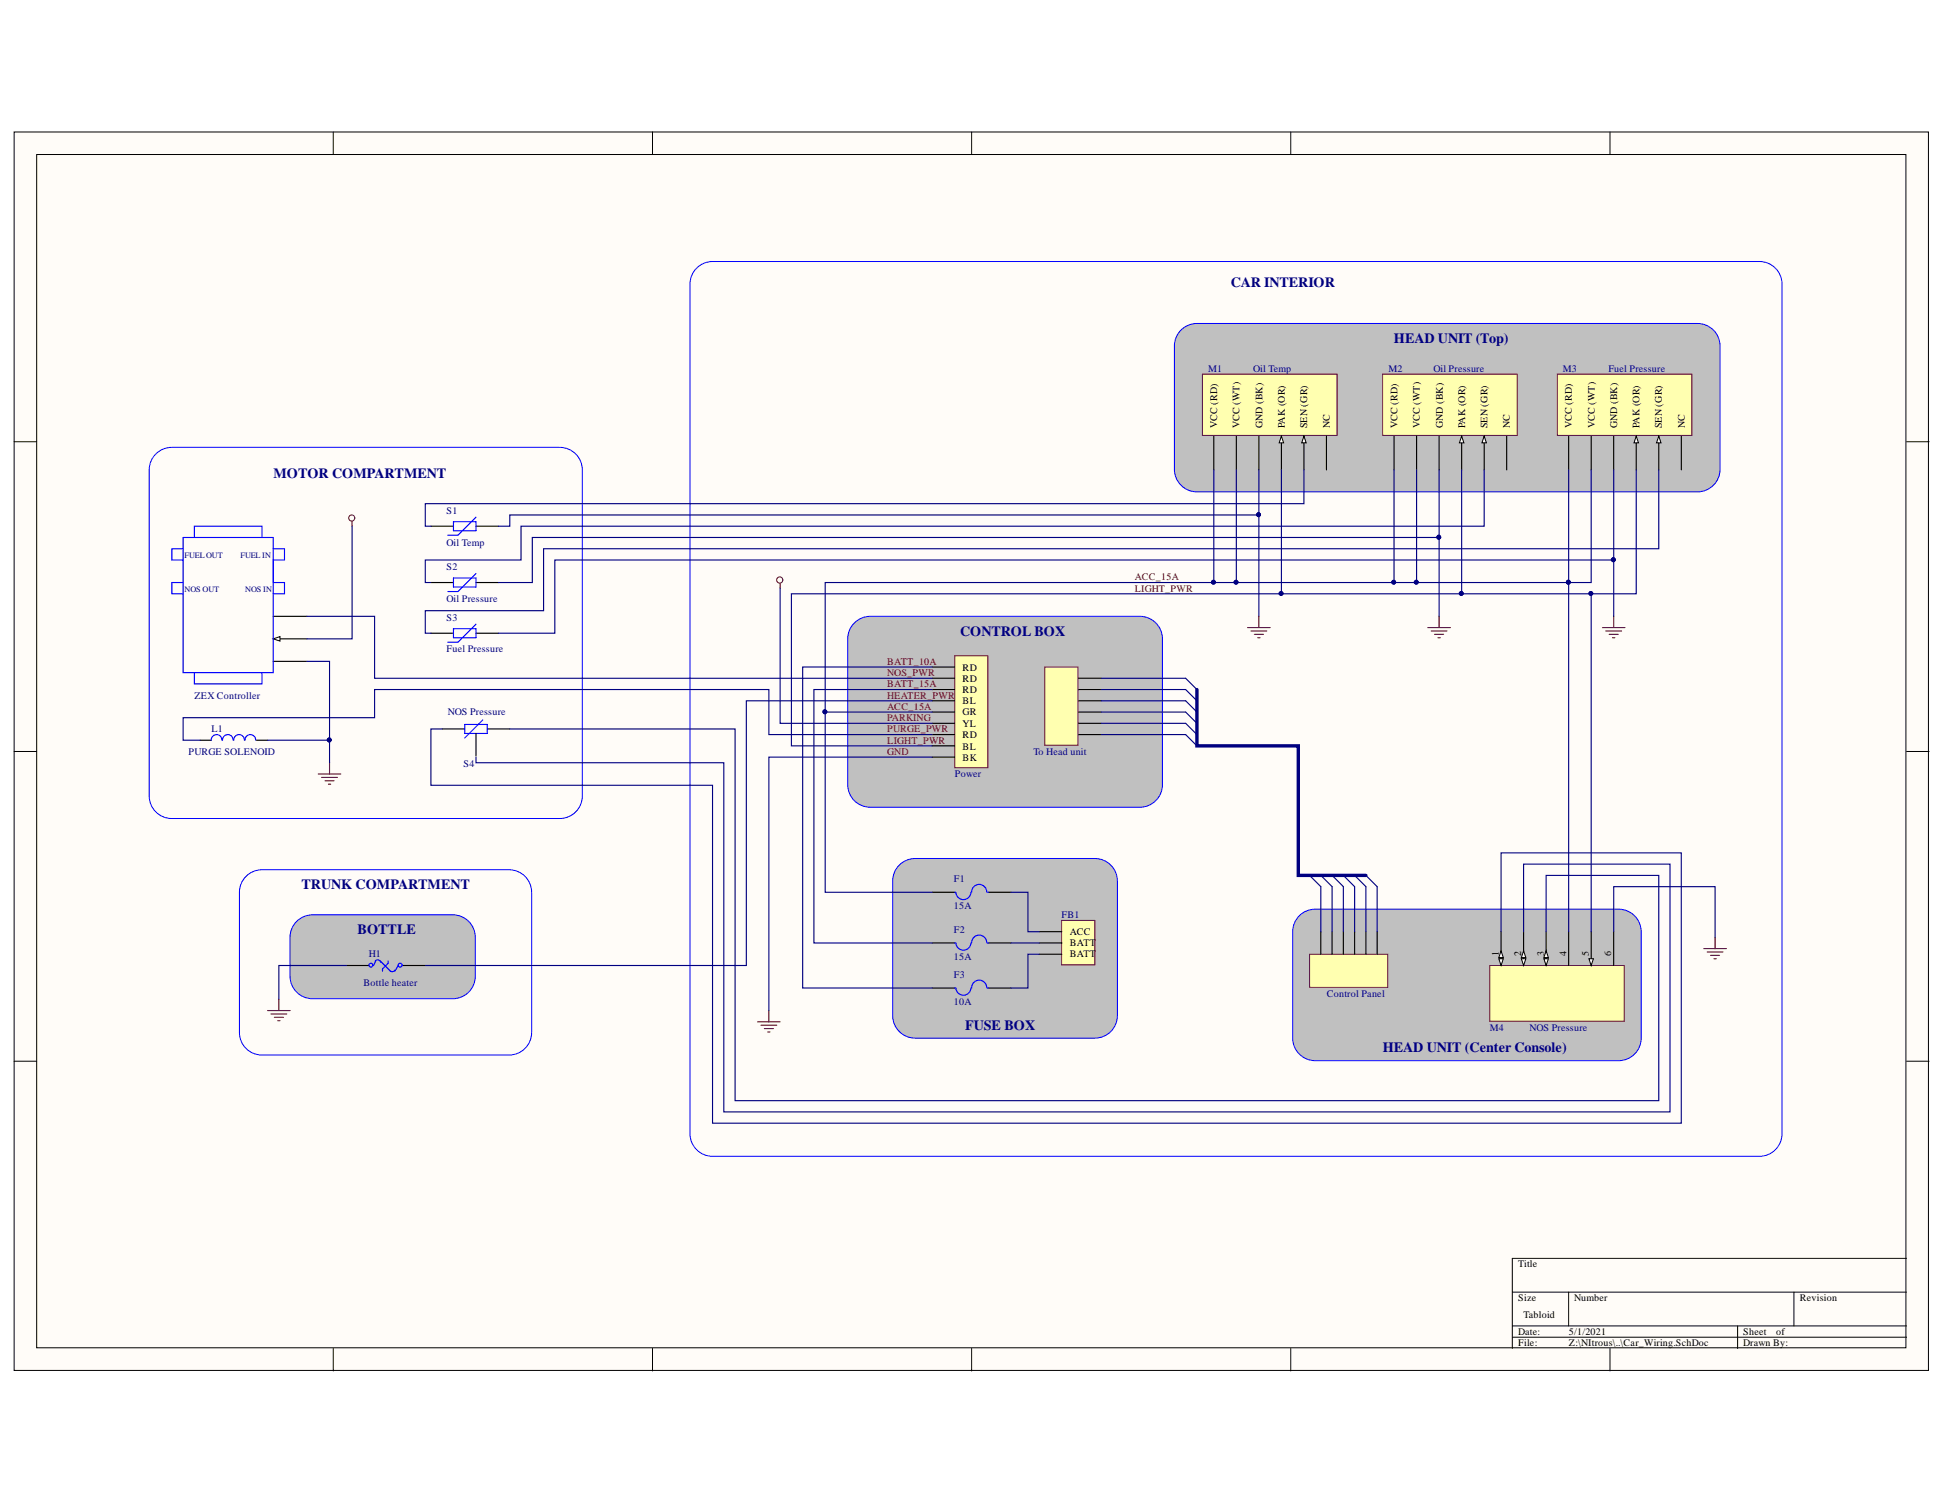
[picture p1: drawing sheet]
<svg xmlns="http://www.w3.org/2000/svg" width="279mm" height="216mm" viewBox="0 0 279 216" stroke-linecap="round" stroke-linejoin="round" font-family="sans-serif">
<defs><g id="words">
<g font-size="2" fill="#000080">
<text x="176.7" y="41.1">CAR INTERIOR</text>
<text x="200.1" y="49.2">HEAD UNIT (Top)</text>
<text x="39.2" y="68.6">MOTOR COMPARTMENT</text>
<text x="137.9" y="91.3">CONTROL BOX</text>
<text x="43.3" y="127.6">TRUNK COMPARTMENT</text>
<text x="51.3" y="134.1">BOTTLE</text>
<text x="138.6" y="147.8">FUSE BOX</text>
<text x="198.5" y="151.1">HEAD UNIT (Center Console)</text>
</g>
<g font-size="1.4" fill="#000080">
<text x="173.5" y="53.4">M1</text>
<text x="179.9" y="53.4">Oil Temp</text>
<text x="199.4" y="53.4">M2</text>
<text x="205.8" y="53.4">Oil Pressure</text>
<text x="224.4" y="53.4">M3</text>
<text x="230.9" y="53.4">Fuel Pressure</text>
<text x="64.1" y="73.8">S1</text>
<text x="64.1" y="78.3">Oil Temp</text>
<text x="64.1" y="81.9">S2</text>
<text x="64.1" y="86.4">Oil Pressure</text>
<text x="64.1" y="89.2">S3</text>
<text x="64.1" y="93.6">Fuel Pressure</text>
<text x="27.9" y="100.3">ZEX Controller</text>
<text x="30.4" y="105.1">L1</text>
<text x="64.3" y="102.7">NOS Pressure</text>
<text x="27.1" y="108.4">PURGE SOLENOID</text>
<text x="66.6" y="110.1">S4</text>
<text x="137.1" y="111.6">Power</text>
<text x="148.4" y="108.4">To Head unit</text>
<text x="136.9" y="126.6">F1</text>
<text x="136.9" y="130.5">15A</text>
<text x="152.4" y="131.8">FB1</text>
<text x="53" y="137.4">H1</text>
<text x="136.9" y="133.9">F2</text>
<text x="136.9" y="137.8">15A</text>
<text x="52.2" y="141.5">Bottle heater</text>
<text x="136.9" y="140.4">F3</text>
<text x="190.5" y="143.1">Control Panel</text>
<text x="136.9" y="144.3">10A</text>
<text x="213.9" y="148">M4</text>
<text x="219.6" y="148">NOS Pressure</text>
</g>
<g font-size="1.4">
<text x="174.8" y="61.5" transform="rotate(-90 174.8 61.5)">VCC (RD)</text>
<text x="178" y="61.5" transform="rotate(-90 178 61.5)">VCC (WT)</text>
<text x="181.3" y="61.5" transform="rotate(-90 181.3 61.5)">GND (BK)</text>
<text x="184.5" y="61.5" transform="rotate(-90 184.5 61.5)">PAK (OR)</text>
<text x="187.7" y="61.5" transform="rotate(-90 187.7 61.5)">SEN (GR)</text>
<text x="190.9" y="61.5" transform="rotate(-90 190.9 61.5)">NC</text>
<text x="200.6" y="61.5" transform="rotate(-90 200.6 61.5)">VCC (RD)</text>
<text x="203.9" y="61.5" transform="rotate(-90 203.9 61.5)">VCC (WT)</text>
<text x="207.2" y="61.5" transform="rotate(-90 207.2 61.5)">GND (BK)</text>
<text x="210.4" y="61.5" transform="rotate(-90 210.4 61.5)">PAK (OR)</text>
<text x="213.6" y="61.5" transform="rotate(-90 213.6 61.5)">SEN (GR)</text>
<text x="216.8" y="61.5" transform="rotate(-90 216.8 61.5)">NC</text>
<text x="225.7" y="61.5" transform="rotate(-90 225.7 61.5)">VCC (RD)</text>
<text x="229" y="61.5" transform="rotate(-90 229 61.5)">VCC (WT)</text>
<text x="232.2" y="61.5" transform="rotate(-90 232.2 61.5)">GND (BK)</text>
<text x="235.4" y="61.5" transform="rotate(-90 235.4 61.5)">PAK (OR)</text>
<text x="238.6" y="61.5" transform="rotate(-90 238.6 61.5)">SEN (GR)</text>
<text x="241.9" y="61.5" transform="rotate(-90 241.9 61.5)">NC</text>
<text x="138.2" y="96.3">RD</text>
<text x="138.2" y="97.9">RD</text>
<text x="138.2" y="99.5">RD</text>
<text x="138.2" y="101.1">BL</text>
<text x="138.2" y="102.7">GR</text>
<text x="138.2" y="104.3">YL</text>
<text x="138.2" y="105.9">RD</text>
<text x="138.2" y="107.6">BL</text>
<text x="138.2" y="109.2">BK</text>
<text x="153.6" y="134.2">ACC</text>
<text x="153.6" y="135.8">BATT</text>
<text x="153.6" y="137.4">BATT</text>
<text x="215.2" y="137.3" transform="rotate(-90 215.2 137.3)">1</text>
<text x="218.4" y="137.3" transform="rotate(-90 218.4 137.3)">2</text>
<text x="221.7" y="137.3" transform="rotate(-90 221.7 137.3)">3</text>
<text x="224.9" y="137.3" transform="rotate(-90 224.9 137.3)">4</text>
<text x="228.1" y="137.3" transform="rotate(-90 228.1 137.3)">5</text>
<text x="231.3" y="137.3" transform="rotate(-90 231.3 137.3)">6</text>
<text x="218" y="181.9">Title</text>
<text x="218" y="186.8">Size</text>
<text x="218" y="191.6">Date:</text>
<text x="218.7" y="189.2">Tabloid</text>
<text x="225.3" y="191.6">5/1/2021</text>
<text x="226" y="186.8">Number</text>
<text x="250.3" y="191.6">Sheet</text>
<text x="255" y="191.6">of</text>
<text x="258.4" y="186.8">Revision</text>
<text x="218" y="193.3">File:</text>
<text x="225.3" y="193.3">Z:\NItrous\..\Car_Wiring.SchDoc</text>
<text x="250.3" y="193.3">Drawn By:</text>
</g>
<g font-size="1.4" fill="#800000">
<text x="162.9" y="83.3">ACC_15A</text>
<text x="162.9" y="84.9">LIGHT_PWR</text>
<text x="127.4" y="95.4">BATT_10A</text>
<text x="127.4" y="97">NOS_PWR</text>
<text x="127.4" y="98.6">BATT_15A</text>
<text x="127.4" y="100.3">HEATER_PWR</text>
<text x="127.4" y="101.9">ACC_15A</text>
<text x="127.4" y="103.5">PARKING</text>
<text x="127.4" y="105.1">PURGE_PWR</text>
<text x="127.4" y="106.7">LIGHT_PWR</text>
<text x="127.4" y="108.4">GND</text>
</g>
<g font-size="1.2" fill="#000080">
<text x="26.5" y="80.1">FUEL OUT</text>
<text x="34.5" y="80.1">FUEL IN</text>
<text x="26.5" y="85">NOS OUT</text>
<text x="35.2" y="85">NOS IN</text>
</g>
</g></defs>
<g fill="#fffcf8" stroke="#000" stroke-width=".14">
<path d="M2 18.9h274.9v177.8h-274.9z"/>
<path d="M5.3 22.2h268.3v171.3h-268.3z"/>
</g>
<g fill="none" stroke="#000" stroke-width=".14">
<path d="M47.8 18.9v3.3M93.7 18.9v3.3M139.5 18.9v3.3M185.3 18.9v3.3M231.2 18.9v3.3M2 63.4h3.3M273.7 63.4h3.3M2 107.9h3.3M273.7 107.9h3.3M2 152.3h3.3M273.7 152.3h3.3M47.8 193.6v3.2"/>
<path d="M93.7 193.6v3.2M139.5 193.6v3.2M185.3 193.6v3.2M217.1 185.5h56.6M217.1 190.3h56.6M217.1 192h56.6M225.2 185.5v4.8M231.2 193.6v3.2M249.5 190.3v3.3M257.6 185.5v4.8M273.7 180.6h-56.6v13"/>
</g>
<g fill="#c0c0c0" stroke="#00f" stroke-width=".14">
<path d="M42.6 132.3a3.2 3.2 0 0 1 2.3-1h20.1a3.2 3.2 0 0 1 3.2 3.3v5.5a3.2 3.2 0 0 1-3.2 3.3h-20.1a3.2 3.2 0 0 1-3.3-3.3v-5.5a3.2 3.2 0 0 1 1-2.3z"/>
<path d="M129.1 124.2a3.2 3.2 0 0 1 2.3-1h25.8a3.2 3.2 0 0 1 3.2 3.3v19.3a3.2 3.2 0 0 1-3.2 3.2h-25.8a3.2 3.2 0 0 1-3.2-3.2v-19.3a3.2 3.2 0 0 1 .9-2.3z"/>
<path d="M122.7 89.4a3.2 3.2 0 0 1 2.2-.9h38.8a3.2 3.2 0 0 1 3.2 3.2v20.9a3.2 3.2 0 0 1-3.2 3.3h-38.8a3.2 3.2 0 0 1-3.2-3.3v-20.9a3.2 3.2 0 0 1 1-2.3z"/>
</g>
<path d="M22.4 65.2a3.2 3.2 0 0 1 2.3-1h55.7a3.2 3.2 0 0 1 3.2 3.3v46.8a3.2 3.2 0 0 1-3.2 3.2h-55.7a3.2 3.2 0 0 1-3.3-3.2v-46.8a3.2 3.2 0 0 1 1-2.3z" fill="none" stroke="#00f" stroke-width=".14"/>
<g fill="#c0c0c0" stroke="#00f" stroke-width=".14">
<path d="M186.5 131.5a3.2 3.2 0 0 1 2.3-1h43.6a3.2 3.2 0 0 1 3.2 3.2v15.3a3.2 3.2 0 0 1-3.2 3.3h-43.6a3.2 3.2 0 0 1-3.2-3.3v-15.3a3.2 3.2 0 0 1 .9-2.2z"/>
<path d="M169.6 47.4a3.2 3.2 0 0 1 2.2-1h71.9a3.2 3.2 0 0 1 3.3 3.3v17.7a3.2 3.2 0 0 1-3.3 3.2h-71.9a3.2 3.2 0 0 1-3.2-3.2v-17.7a3.2 3.2 0 0 1 1-2.3z"/>
</g>
<path d="M172.6 53.7h19.4v8.8h-19.4z" fill="#ffffb0" stroke="#800000" stroke-width=".14"/>
<path d="M174.3 62.6v4.9M177.5 62.6v4.9M180.7 62.6v4.9M184 62.6v4.9" fill="none" stroke="#000" stroke-width=".16"/>
<path d="M184 62.6l.3 1h-.6z" fill="#fffcf8"/>
<path d="M184 62.6l.3 1h-.6z" fill="none" stroke="#000" stroke-width=".14"/>
<path d="M187.2 62.6v4.9" fill="none" stroke="#000" stroke-width=".16"/>
<path d="M187.2 62.6l.3 1h-.6z" fill="#fffcf8"/>
<path d="M187.2 62.6l.3 1h-.6z" fill="none" stroke="#000" stroke-width=".14"/>
<path d="M190.4 62.6v4.9" fill="none" stroke="#000" stroke-width=".16"/>
<path d="M198.5 53.7h19.3v8.8h-19.3z" fill="#ffffb0" stroke="#800000" stroke-width=".14"/>
<path d="M200.2 62.6v4.9M203.4 62.6v4.9M206.6 62.6v4.9M209.9 62.6v4.9" fill="none" stroke="#000" stroke-width=".16"/>
<path d="M209.9 62.6l.3 1h-.7z" fill="#fffcf8"/>
<path d="M209.9 62.6l.3 1h-.7z" fill="none" stroke="#000" stroke-width=".14"/>
<path d="M213.1 62.6v4.9" fill="none" stroke="#000" stroke-width=".16"/>
<path d="M213.1 62.6l.3 1h-.6z" fill="#fffcf8"/>
<path d="M213.1 62.6l.3 1h-.6z" fill="none" stroke="#000" stroke-width=".14"/>
<path d="M216.3 62.6v4.9" fill="none" stroke="#000" stroke-width=".16"/>
<path d="M223.6 53.7h19.3v8.8h-19.3z" fill="#ffffb0" stroke="#800000" stroke-width=".14"/>
<path d="M225.2 62.6v4.9M228.5 62.6v4.9M231.7 62.6v4.9M234.9 62.6v4.9" fill="none" stroke="#000" stroke-width=".16"/>
<path d="M234.9 62.6l.3 1h-.6z" fill="#fffcf8"/>
<path d="M234.9 62.6l.3 1h-.6z" fill="none" stroke="#000" stroke-width=".14"/>
<path d="M238.2 62.6v4.9" fill="none" stroke="#000" stroke-width=".16"/>
<path d="M238.2 62.6l.3 1h-.7z" fill="#fffcf8"/>
<path d="M238.2 62.6l.3 1h-.7z" fill="none" stroke="#000" stroke-width=".14"/>
<path d="M241.4 62.6v4.9" fill="none" stroke="#000" stroke-width=".16"/>
<path d="M213.9 138.6h19.3v8h-19.3z" fill="#ffffb0" stroke="#800000" stroke-width=".14"/>
<path d="M215.5 133.7v4.9" fill="none" stroke="#000" stroke-width=".16"/>
<path d="M215.2 137.6h.6l-.3 1z" fill="#fffcf8"/>
<path d="M215.2 137.6h.6l-.3 1z" fill="none" stroke="#000" stroke-width=".14"/>
<path d="M215.5 136.5l.3 1h-.6z" fill="#fffcf8"/>
<path d="M215.5 136.5l.3 1h-.6z" fill="none" stroke="#000" stroke-width=".14"/>
<path d="M218.8 133.7v4.9" fill="none" stroke="#000" stroke-width=".16"/>
<path d="M218.4 137.6h.7l-.3 1z" fill="#fffcf8"/>
<path d="M218.4 137.6h.7l-.3 1z" fill="none" stroke="#000" stroke-width=".14"/>
<path d="M218.8 136.5l.3 1h-.7z" fill="#fffcf8"/>
<path d="M218.8 136.5l.3 1h-.7z" fill="none" stroke="#000" stroke-width=".14"/>
<path d="M222 133.7v4.9" fill="none" stroke="#000" stroke-width=".16"/>
<path d="M221.7 137.6h.6l-.3 1z" fill="#fffcf8"/>
<path d="M221.7 137.6h.6l-.3 1z" fill="none" stroke="#000" stroke-width=".14"/>
<path d="M222 136.5l.3 1h-.6z" fill="#fffcf8"/>
<path d="M222 136.5l.3 1h-.6z" fill="none" stroke="#000" stroke-width=".14"/>
<path d="M225.2 133.7v4.9M228.5 133.7v4.9" fill="none" stroke="#000" stroke-width=".16"/>
<path d="M228.1 137.6h.7l-.3 1z" fill="#fffcf8"/>
<path d="M228.1 137.6h.7l-.3 1z" fill="none" stroke="#000" stroke-width=".14"/>
<path d="M231.7 133.7v4.9" fill="none" stroke="#000" stroke-width=".16"/>
<path d="M188 137h11.2v4.7h-11.2z" fill="#ffffb0" stroke="#800000" stroke-width=".14"/>
<g fill="none" stroke="#000" stroke-width=".16">
<path d="M61.9 75.5h3.2M68.3 75.5h3.3M39.2 94.9h4.9M39.2 88.5h4.9M39.2 91.7h4.9M61.9 83.6h3.2M61.9 90.9h3.2M68.3 83.6h3.3M68.3 90.9h3.3M63.5 104.6h3.2M68.3 105.3v3.2M70 104.6h3.2"/>
<path d="M189.6 133.7v3.3M191.3 133.7v3.3M192.9 133.7v3.3M194.5 133.7v3.3M196.1 133.7v3.3M197.7 133.7v3.3"/>
</g>
<path d="M65.1 74.9h3.2v1.3h-3.2zM68.3 74.2l-2.5 2.6h-1.5M65.1 83h3.2v1.3h-3.2zM65.1 90.3h3.2v1.2h-3.2zM68.3 82.3l-2.5 2.6h-1.5M68.3 89.6l-2.5 2.6h-1.5M66.7 104h3.3v1.3h-3.3zM69.3 103.3l-2.6 2.6" fill="none" stroke="#00f" stroke-width=".16"/>
<path d="M39.2 91.7l1-.3v.6z" fill="#fffcf8"/>
<path d="M39.2 91.7l1-.3v.6z" fill="none" stroke="#000" stroke-width=".14"/>
<path d="M26.3 78.8h-1.6v1.6h1.6v3.2h-1.6v1.6h1.6M27.9 77.2v-1.7h9.7v1.7M39.2 78.8h1.6v1.6h-1.6v3.2h1.6v1.6h-1.6M26.3 80.4v-3.2h12.9v19.4h-12.9v-13M27.9 96.6v1.6h9.7v-1.6" fill="none" stroke="#00f" stroke-width=".16"/>
<path d="M150 95.8h4.8v11.2h-4.8z" fill="#ffffb0" stroke="#800000" stroke-width=".14"/>
<path d="M154.9 97.4h3.2M154.9 99h3.2M154.9 100.6h3.2M154.9 102.2h3.2M154.9 103.8h3.2M154.9 105.5h3.2" fill="none" stroke="#000" stroke-width=".16"/>
<path d="M137.1 94.1h4.7v16.1h-4.7z" fill="#ffffb0" stroke="#800000" stroke-width=".14"/>
<path d="M133.8 95.8h3.3M133.8 97.4h3.3M133.8 99h3.3M133.8 100.6h3.3M133.8 102.2h3.3M133.8 103.8h3.3M133.8 105.5h3.3M133.8 107.1h3.3M133.8 108.7h3.3" fill="none" stroke="#000" stroke-width=".16"/>
<path d="M152.4 132.1h4.8v6.4h-4.8z" fill="#ffffb0" stroke="#800000" stroke-width=".14"/>
<g fill="none" stroke="#000" stroke-width=".16">
<path d="M28.7 106.3h1.6M36.8 106.3h1.6M49.7 138.6h3.3M57.8 138.6h3.3M133.8 135.4h3.3M133.8 128.1h3.3M141.9 135.4h3.3M141.9 128.1h3.3M149.2 133.7h3.2M149.2 135.4h3.2M149.2 137h3.2M133.8 141.8h3.3"/>
<path d="M141.9 141.8h3.3"/>
</g>
<g fill="none" stroke="#00f" stroke-width=".16">
<path d="M31.9 106.3a.76 .76 0 0 0-.8-.8 .76 .76 0 0 0-.8 .8M33.5 106.3a.76 .76 0 0 0-.8-.8 .76 .76 0 0 0-.7 .8M35.1 106.3a.76 .76 0 0 0-.8-.8 .76 .76 0 0 0-.7 .8M36.7 106.3a.76 .76 0 0 0-.8-.8 .76 .76 0 0 0-.7 .8M53.9 138a.43 .43 0 0 1 .4-.2 .43 .43 0 0 1 .3 .3M53.9 138l-.3 .6M54.6 138l1.4 1.4M55.7 138v.3l-.8 .8v.3M56.7 139.2v.1a.44 .44 0 0 1-.7 0M57.2 138.6l-.5 .8M137.1 135.4h.1M137.1 128.1h.1"/>
<path d="M139.4 135.4a1.08 1.08 0 0 1-1.1 1 1.08 1.08 0 0 1-1.1-1M139.4 128.1a1.08 1.08 0 0 1-1.1 1 1.08 1.08 0 0 1-1.1-1M141.7 135.3a1.08 1.08 0 0 0-1.1-1.1 1.08 1.08 0 0 0-1.1 1.2M141.7 128.1a1.08 1.08 0 0 0-1.1-1.1 1.08 1.08 0 0 0-1.1 1.1M141.8 135.4h.1M141.8 128.1h.1M137.1 141.8h.1M139.4 141.8a1.08 1.08 0 0 1-1.1 1.1 1.08 1.08 0 0 1-1.1-1M141.7 141.8a1.08 1.08 0 0 0-1.1-1.1 1.08 1.08 0 0 0-1.1 1.1M141.8 141.8h.1"/>
<circle cx="53.3" cy="138.5" r=".27"/>
<circle cx="57.5" cy="138.5" r=".28"/>
</g>
<path d="M100 38.5a3.2 3.2 0 0 1 2.3-1h150.3a3.2 3.2 0 0 1 3.3 3.3v122a3.2 3.2 0 0 1-3.3 3.2h-150.3a3.2 3.2 0 0 1-3.2-3.2v-122a3.2 3.2 0 0 1 .9-2.3zM35.3 125.8a3.2 3.2 0 0 1 2.3-.9h35.5a3.2 3.2 0 0 1 3.2 3.2v20.1a3.2 3.2 0 0 1-3.2 3.3h-35.5a3.2 3.2 0 0 1-3.2-3.3v-20.1a3.2 3.2 0 0 1 .9-2.3z" fill="none" stroke="#00f" stroke-width=".14"/>
<g fill="none" stroke="#800000" stroke-width=".16">
<path d="M50.5 74.9v.6M112 83.8v.6M179.1 90.1h3.3M179.6 90.6h2.3M180.1 91.1h1.3M180.6 91.5h.3M180.7 88.5v1.6M205 90.1h3.2M205.5 90.6h2.3M206 91.1h1.3M206.5 91.5h.3M206.6 88.5v1.6"/>
<path d="M230.1 90.1h3.2M230.6 90.6h2.2M231 91.1h1.3M231.5 91.5h.4M231.7 88.5v1.6M45.7 111.1h3.2M46.2 111.6h2.2M46.7 112.1h1.3M47.2 112.6h.3M47.3 109.5v1.6M244.6 136.2h3.3M245.1 136.7h2.3"/>
<path d="M245.6 137.1h1.3M246.1 137.6h.3M246.2 134.6v1.6M38.4 145.1h3.3M38.9 145.6h2.3M39.4 146h1.3M39.9 146.5h.3M40 143.4v1.7M108.8 146.7h3.2M109.3 147.2h2.2M109.7 147.7h1.3M110.2 148.1h.4"/>
<path d="M110.4 145.1v1.6"/>
</g>
<g fill="none" stroke="#000080" stroke-width=".16">
<path d="M50.5 75.5v16.2h-6.4M174.3 67.5v16.1h-55.8v18.6M177.5 67.5v16.1h22.7v-16.1M180.7 67.5v21M180.7 73.9h-107.5v1.6h-1.6M184 67.5v17.7h25.9v-17.7M187.2 67.5v4.8h-126.1v3.2h.8M203.4 67.5v16.1h-3.2M206.6 67.5v9.7h-130.2v6.4h-4.8M206.6 77.2v11.3M213.1 67.5v8h-138.3v4.9h-13.7v3.2h.8M225.2 67.5v16.1h3.3v-16.1"/>
<path d="M231.7 67.5v21M234.9 67.5v17.7h-25M238.2 67.5v11.3h-160.2v8.9h-16.9v3.2h.8M44.1 94.9h3.2v11.4M44.1 88.5h9.7v8.9h80M112 84.4v19.4h21.8M133.8 99h-16.9v36.4h16.9M133.8 95.8h-18.6v46h18.6M158.1 97.4h12.1l1.6 1.6M158.1 99h12.1l1.6 1.6M174.3 83.6h3.2M184 85.2h-70.4v21.9h20.2"/>
<path d="M203.4 83.6h21.8v50.1M228.5 85.2v48.5M231.7 80.4h-152v10.5h-8.1M38.4 106.3h8.9v3.2M63.5 104.6h-1.6v8.1h40.4v48.5h139.1v-38.8h-25.9v11.3M68.3 108.7v.8h35.6v50.1h135.9v-35.6h-21v9.7M73.2 104.6h32.3v53.4h132.7v-32.3h-16.2v8M133.8 102.2h-15.3v25.9h15.3M133.8 108.7h-23.4v36.4M133.8 105.5h-23.4v-6.5h-56.6v4h-27.5v3.3h2.4M133.8 100.6h-26.6v38h-46.1M158.1 100.6h12.1l1.6 1.6"/>
<path d="M158.1 102.2h12.1l1.6 1.6M158.1 103.8h12.1l1.6 1.7M158.1 105.5h12.1l1.6 1.6M49.7 138.6h-9.7v4.8M145.2 128.1h2.4v5.6h1.6M145.2 135.4h4M149.2 137h-1.6v4.8h-2.4M188 125.7l1.6 1.6v6.4M189.6 125.7l1.7 1.6v6.4M191.3 125.7l1.6 1.6v6.4M192.9 125.7l1.6 1.6v6.4M194.5 125.7l1.6 1.6v6.4"/>
<path d="M196.1 125.7l1.6 1.6v6.4M231.7 133.7v-6.4h14.5v7.3"/>
</g>
<g fill="none" stroke="#800000" stroke-width=".14">
<circle cx="50.5" cy="74.4" r=".44"/>
<circle cx="112" cy="83.3" r=".44"/>
</g>
<g fill="#000080" stroke="#000080" stroke-width=".14">
<circle cx="118.4" cy="102.2" r=".28"/>
<circle cx="203.3" cy="83.6" r=".27"/>
<circle cx="225.2" cy="83.6" r=".27"/>
<circle cx="183.9" cy="85.2" r=".27"/>
<circle cx="177.5" cy="83.6" r=".27"/>
<circle cx="174.2" cy="83.6" r=".28"/>
<circle cx="200.1" cy="83.6" r=".27"/>
<circle cx="209.8" cy="85.2" r=".28"/>
<circle cx="228.4" cy="85.2" r=".27"/>
<circle cx="206.6" cy="77.1" r=".28"/>
<circle cx="180.7" cy="73.9" r=".28"/>
<circle cx="231.6" cy="80.3" r=".28"/>
<circle cx="47.3" cy="106.2" r=".28"/>
</g>
<path d="M171.8 99v8.1h14.6v18.6h9.7" fill="none" stroke="#000080" stroke-width=".49"/>
<use href="#words"/>
</svg>
